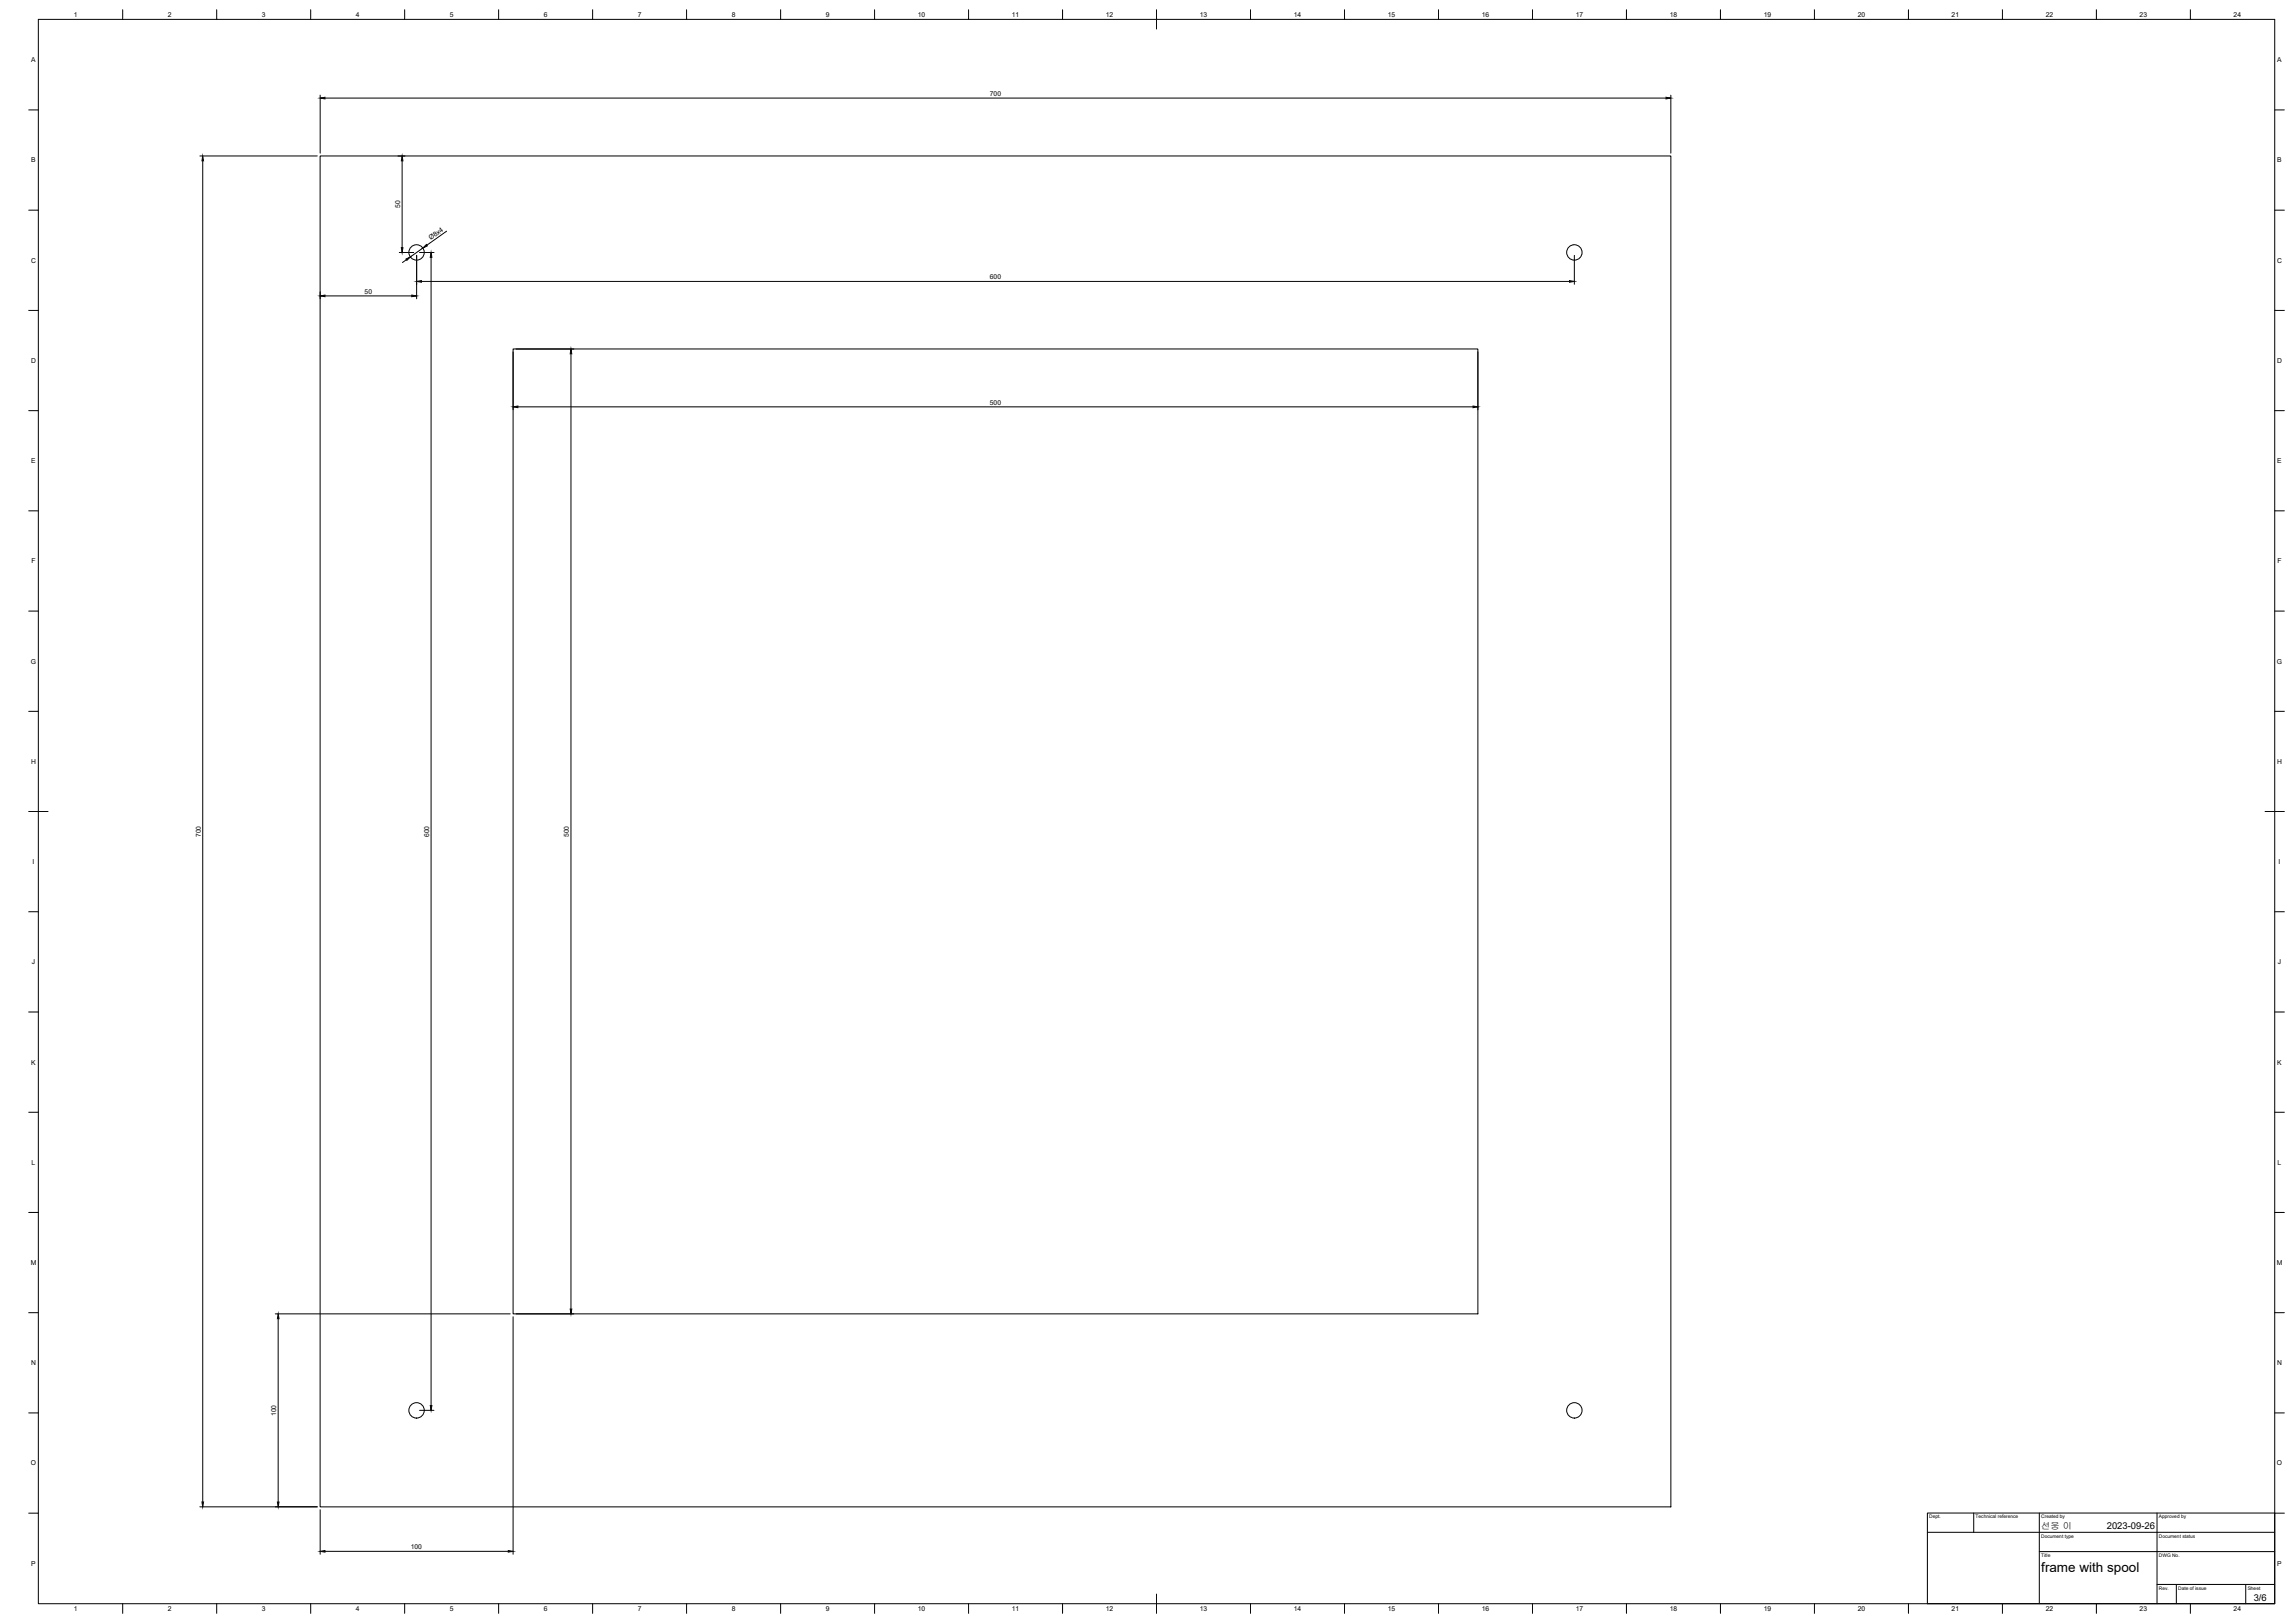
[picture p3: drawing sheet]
<svg xmlns="http://www.w3.org/2000/svg" width="1189mm" height="841mm" viewBox="0 0 1189 841" stroke-linecap="round" stroke-linejoin="round" font-family="sans-serif">
<defs><g id="words">
<text font-size="7" x="1058" y="815">frame with spool</text>
<g font-size="4.9">
<text x="1092" y="793">2023-09-26</text>
<text x="1168" y="830">3/6</text>
</g>
<text font-size="4.8" x="1058" y="793">선웅 이</text>
<g font-size="3.5">
<text x="38" y="9">1</text>
<text x="87" y="9">2</text>
<text x="136" y="9">3</text>
<text x="184" y="9">4</text>
<text x="233" y="9">5</text>
<text x="282" y="9">6</text>
<text x="331" y="9">7</text>
<text x="379" y="9">8</text>
<text x="428" y="9">9</text>
<text x="476" y="9">10</text>
<text x="524" y="9">11</text>
<text x="573" y="9">12</text>
<text x="622" y="9">13</text>
<text x="670" y="9">14</text>
<text x="719" y="9">15</text>
<text x="768" y="9">16</text>
<text x="817" y="9">17</text>
<text x="865" y="9">18</text>
<text x="914" y="9">19</text>
<text x="963" y="9">20</text>
<text x="1011" y="9">21</text>
<text x="1060" y="9">22</text>
<text x="1109" y="9">23</text>
<text x="1158" y="9">24</text>
<text x="16" y="32">A</text>
<text x="1180" y="32">A</text>
<text x="513" y="50">700</text>
<text x="16" y="84">B</text>
<text x="1180" y="84">B</text>
<text x="207" y="108" transform="rotate(-90 207 108)">50</text>
<text x="223" y="124" transform="rotate(-35 223 124)">Ø8x4</text>
<text x="16" y="136">C</text>
<text x="1180" y="136">C</text>
<text x="513" y="145">600</text>
<text x="189" y="152">50</text>
<text x="16" y="188">D</text>
<text x="1180" y="188">D</text>
<text x="513" y="210">500</text>
<text x="16" y="240">E</text>
<text x="1180" y="240">E</text>
<text x="16" y="292">F</text>
<text x="1180" y="292">F</text>
<text x="16" y="344">G</text>
<text x="1180" y="344">G</text>
<text x="16" y="396">H</text>
<text x="1180" y="396">H</text>
<text x="104" y="434" transform="rotate(-90 104 434)">700</text>
<text x="222" y="434" transform="rotate(-90 222 434)">600</text>
<text x="295" y="434" transform="rotate(-90 295 434)">500</text>
<text x="17" y="448">I</text>
<text x="1181" y="448">I</text>
<text x="17" y="500">J</text>
<text x="1181" y="500">J</text>
<text x="16" y="552">K</text>
<text x="1180" y="552">K</text>
<text x="16" y="604">L</text>
<text x="1180" y="604">L</text>
<text x="16" y="655">M</text>
<text x="1180" y="655">M</text>
<text x="16" y="707">N</text>
<text x="1180" y="707">N</text>
<text x="143" y="734" transform="rotate(-90 143 734)">100</text>
<text x="16" y="759">O</text>
<text x="1180" y="759">O</text>
<text x="213" y="803">100</text>
<text x="16" y="811">P</text>
<text x="1180" y="811">P</text>
<text x="38" y="835">1</text>
<text x="87" y="835">2</text>
<text x="136" y="835">3</text>
<text x="184" y="835">4</text>
<text x="233" y="835">5</text>
<text x="282" y="835">6</text>
<text x="331" y="835">7</text>
<text x="379" y="835">8</text>
<text x="428" y="835">9</text>
<text x="476" y="835">10</text>
<text x="524" y="835">11</text>
<text x="573" y="835">12</text>
<text x="622" y="835">13</text>
<text x="670" y="835">14</text>
<text x="719" y="835">15</text>
<text x="768" y="835">16</text>
<text x="817" y="835">17</text>
<text x="865" y="835">18</text>
<text x="914" y="835">19</text>
<text x="963" y="835">20</text>
<text x="1011" y="835">21</text>
<text x="1060" y="835">22</text>
<text x="1109" y="835">23</text>
<text x="1158" y="835">24</text>
</g>
<g font-size="2.5">
<text x="1000" y="787">Dept.</text>
<text x="1024" y="787">Technical reference</text>
<text x="1058" y="787">Created by</text>
<text x="1119" y="787">Approved by</text>
<text x="1058" y="797">Document type</text>
<text x="1119" y="797">Document status</text>
<text x="1058" y="807">Title</text>
<text x="1119" y="807">DWG No.</text>
<text x="1119" y="824">Rev.</text>
<text x="1129" y="824">Date of issue</text>
<text x="1165" y="824">Sheet</text>
</g>
</g></defs>
<!-- layer: Visible -->
<g fill="none" stroke="#000" stroke-width=".52">
<path d="M166 81h700v700h-700zM266 181h500v500h-500z"/>
<circle cx="216" cy="131" r="4"/>
<circle cx="816" cy="131" r="4"/>
<circle cx="216" cy="731" r="4"/>
<circle cx="816" cy="731" r="4"/>
</g>
<!-- layer: BORDER -->
<g fill="none" stroke="#000" stroke-width=".52">
<path d="M20 10h1159v821h-1159zM64 5v5M112 5v5M161 5v5M210 5v5M258 5v5M307 5v5M356 5v5M405 5v5M453 5v5M502 5v5M551 5v5"/>
<path d="M599 5v10M648 5v5M697 5v5M746 5v5M794 5v5M843 5v5M892 5v5M940 5v5M989 5v5M1038 5v5M1086 5v5M1135 5v5"/>
<path d="M15 57h5M1179 57h5M15 109h5M1179 109h5M15 161h5M1179 161h5M15 213h5M1179 213h5M15 265h5M1179 265h5M15 317h5M1179 317h5"/>
<path d="M15 369h5M1179 369h5M15 421h10M1174 421h10M15 472h5M1179 472h5M15 524h5M1179 524h5M15 576h5M1179 576h5M15 628h5M1179 628h5"/>
<path d="M15 680h5M1179 680h5M15 732h5M1179 732h5M15 784h5M1179 784h5M64 831v5M112 831v5M161 831v5M210 831v5M258 831v5M307 831v5"/>
<path d="M356 831v5M405 831v5M453 831v5M502 831v5M551 831v5M599 826v10M648 831v5M697 831v5M746 831v5M794 831v5M843 831v5M892 831v5"/>
<path d="M940 831v5M989 831v5M1038 831v5M1086 831v5M1135 831v5"/>
</g>
<!-- layer: TITLEBLOCK -->
<path d="M999 784h180v47h-180zM999 794h180M1023 784v10M1057 784v47M1118 784v47M1057 804h122M1118 821h61M1128 821v10M1164 821v10" fill="none" stroke="#000" stroke-width=".52"/>
<!-- layer: FD_Dimensions -->
<g fill="none" stroke="#000" stroke-width=".52">
<path d="M166 49v30M168 51h695M866 49v30M104 81h60M105 83v695M206 81h4M208 83v45M231 120l-10 7M207 131h7M211 135l-2 1M216 132v23M217 131h8"/>
<path d="M219 129l-6 4M223 133v595M816 132v15M166 151v4M168 153h45M218 146h595M266 182v30M267 181h30M296 183v495M766 182v30M268 211h495M143 681h121"/>
<path d="M144 683v95M266 682v123M267 681h30M217 731h8M104 781h60M166 782v23M168 804h95"/>
</g>
<g fill="#000" stroke="#000" stroke-width=".52">
<path d="M166 51l2-1v1zM863 50l3 1h-3zM105 81v2zM208 81l1 2h-1zM208 128h1l-1 3zM210 134l3-1-2 2zM219 129l2-2zM223 131l1 2h-1zM166 153h2v1zM213 153h3l-3 1zM216 146l2-1v1zM813 145l3 1h-3z"/>
<path d="M296 181v2zM266 211l2-1v1zM763 210l3 1h-3zM296 678v3zM144 681l1 2h-1zM223 728h1l-1 3zM105 778v3zM144 778h1l-1 3zM166 804l2-1v1zM263 803l3 1h-3z"/>
</g>
<use href="#words"/>
</svg>
